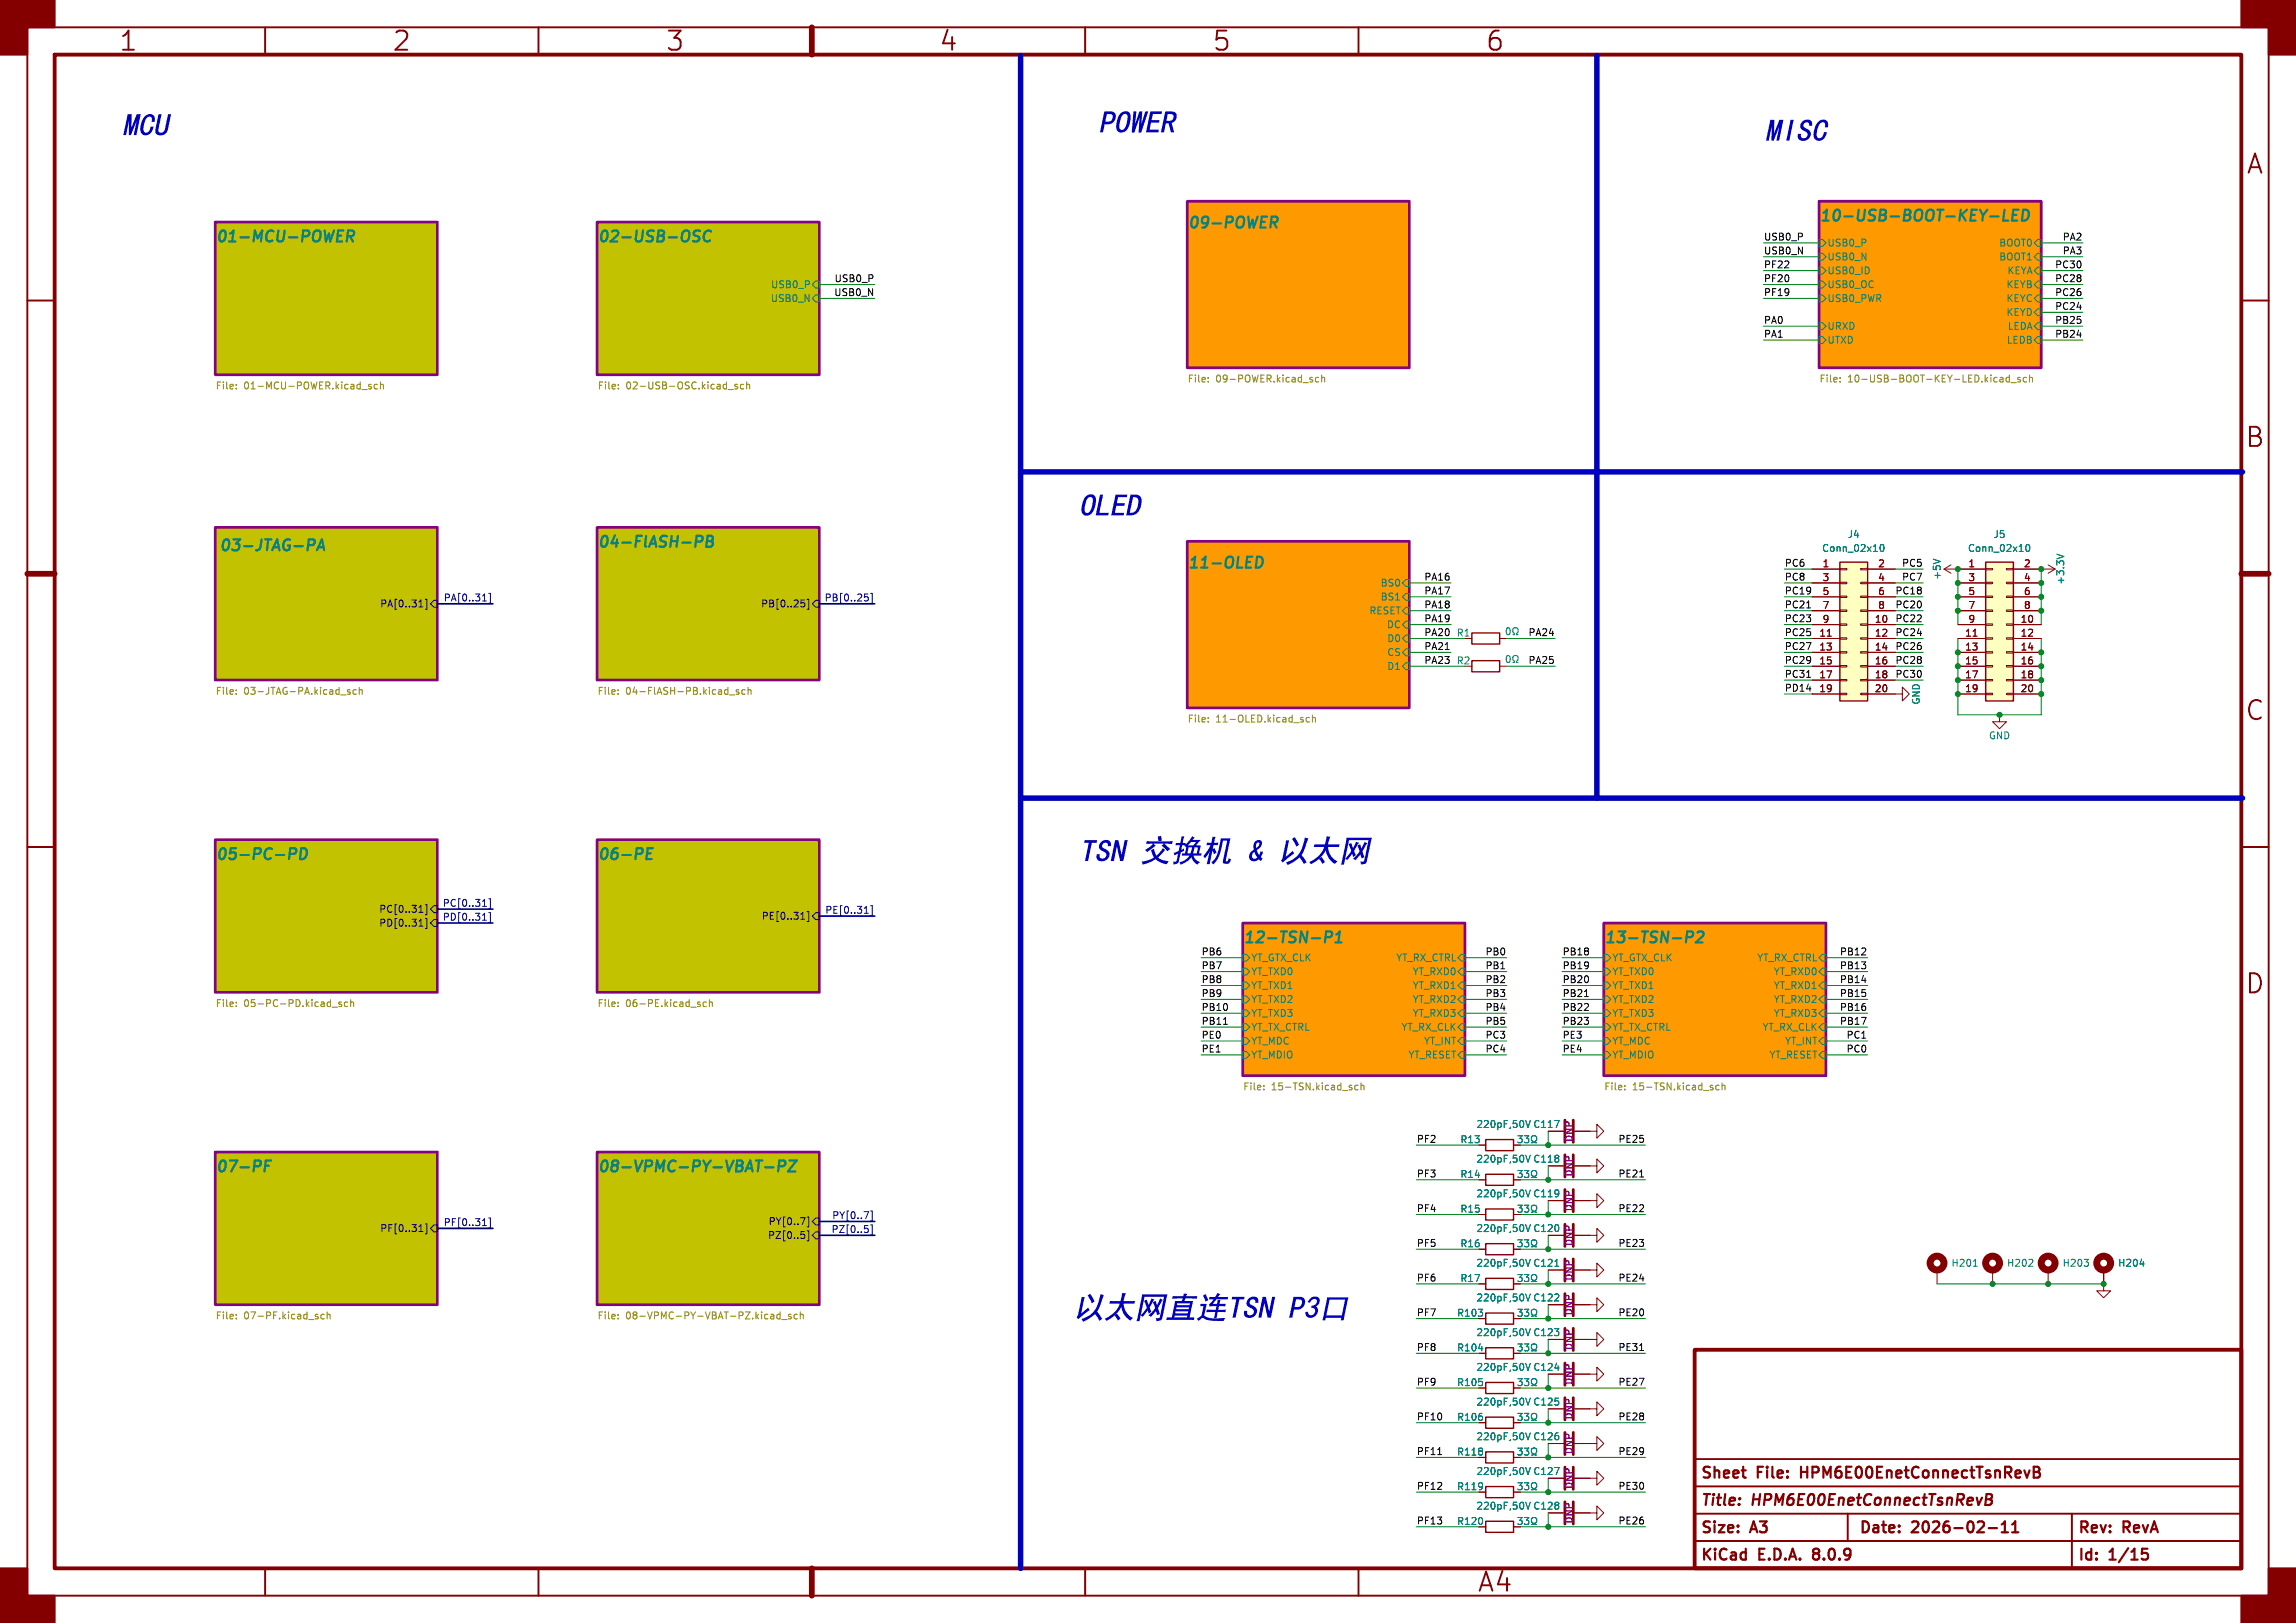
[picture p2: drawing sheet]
<svg xmlns="http://www.w3.org/2000/svg" width="420mm" height="297mm" viewBox="0 0 420 297" stroke-linecap="round" stroke-linejoin="round" font-family="sans-serif">
<defs><g id="words">
<g font-size="5.6" fill="#0000c2">
<text x="22.4" y="25.5">MCU</text>
<text x="200.9" y="25">POWER</text>
<text x="322.8" y="26.5">MISC</text>
<text x="197.4" y="95.1">OLED</text>
<text x="197.4" y="158.4">TSNþÿN¤cbg:þÿNåY*•Q</text>
<text x="228.1" y="158.4">&amp;</text>
</g>
<g font-size="4.9" fill="#840000">
<text x="21.7" y="9.8">1</text>
<text x="71.7" y="9.8">2</text>
<text x="121.7" y="9.8">3</text>
<text x="171.7" y="9.8">4</text>
<text x="221.7" y="9.8">5</text>
<text x="271.7" y="9.8">6</text>
<text x="410.8" y="32.3">A</text>
<text x="410.6" y="82.3">B</text>
<text x="410.6" y="132.3">C</text>
<text x="410.6" y="182.3">D</text>
<text x="270.2" y="291.8">A4</text>
</g>
<g font-size="2.8" fill="#008484">
<text x="217.2" y="41.9">09-POWER</text>
<text x="332.7" y="40.6">10-USB-BOOT-KEY-LED</text>
<text x="39.4" y="44.4">01-MCU-POWER</text>
<text x="109.2" y="44.4">02-USB-OSC</text>
<text x="40" y="101">03-JTAG-PA</text>
<text x="109.2" y="100.3">04-FlASH-PB</text>
<text x="217.2" y="104.1">11-OLED</text>
<text x="39.4" y="157.5">05-PC-PD</text>
<text x="109.2" y="157.5">06-PE</text>
<text x="227.3" y="172.7">12-TSN-P1</text>
<text x="293.4" y="172.7">13-TSN-P2</text>
<text x="39.4" y="214.6">07-PF</text>
<text x="109.2" y="214.6">08-VPMC-PY-VBAT-PZ</text>
</g>
<g font-size="2.8" fill="#840000">
<text x="311" y="271.1">Sheet</text>
<text x="321.6" y="271.1">File:</text>
<text x="330.3" y="271.1">HPM6E00EnetConnectTsnRevB</text>
<text x="311" y="281.1">Size:</text>
<text x="311" y="276.1">Title:</text>
<text x="320.5" y="281.1">A3</text>
<text x="320.6" y="276.1">HPM6E00EnetConnectTsnRevB</text>
<text x="340" y="281.1">Date:</text>
<text x="349.9" y="281.1">2026-02-11</text>
<text x="380" y="281.1">Rev:</text>
<text x="388.5" y="281.1">RevA</text>
<text x="311" y="286.1">KiCad</text>
<text x="321.9" y="286.1">E.D.A.</text>
<text x="332.6" y="286.1">8.0.9</text>
<text x="380" y="286.1">Id:</text>
<text x="386" y="286.1">1/15</text>
</g>
<g font-size="1.8">
<text x="322.6" y="44.1">USB0_P</text>
<text x="322.6" y="46.6">USB0_N</text>
<text x="377.2" y="44.1">PA2</text>
<text x="377.2" y="46.6">PA3</text>
<text x="152.6" y="51.7">USB0_P</text>
<text x="322.6" y="51.7">PF20</text>
<text x="322.6" y="49.2">PF22</text>
<text x="375.8" y="49.2">PC30</text>
<text x="375.8" y="51.7">PC28</text>
<text x="152.5" y="54.3">USB0_N</text>
<text x="322.6" y="54.3">PF19</text>
<text x="322.6" y="59.3">PA0</text>
<text x="375.8" y="54.3">PC26</text>
<text x="375.8" y="59.3">PB25</text>
<text x="375.8" y="56.8">PC24</text>
<text x="322.6" y="61.9">PA1</text>
<text x="375.8" y="61.9">PB24</text>
<text x="260.4" y="106.3">PA16</text>
<text x="326.4" y="103.8">PC6</text>
<text x="326.4" y="106.3">PC8</text>
<text x="347.8" y="106.3">PC7</text>
<text x="347.8" y="103.8">PC5</text>
<text x="260.4" y="108.9">PA17</text>
<text x="260.4" y="114">PA19</text>
<text x="260.4" y="111.4">PA18</text>
<text x="326.4" y="111.4">PC21</text>
<text x="326.4" y="108.9">PC19</text>
<text x="326.4" y="114">PC23</text>
<text x="346.6" y="111.4">PC20</text>
<text x="346.6" y="108.9">PC18</text>
<text x="346.6" y="114">PC22</text>
<text x="260.4" y="116.5">PA20</text>
<text x="260.4" y="119">PA21</text>
<text x="279.5" y="116.5">PA24</text>
<text x="326.4" y="116.5">PC25</text>
<text x="326.4" y="119">PC27</text>
<text x="346.6" y="119">PC26</text>
<text x="346.6" y="116.5">PC24</text>
<text x="260.4" y="121.6">PA23</text>
<text x="279.5" y="121.6">PA25</text>
<text x="326.4" y="121.6">PC29</text>
<text x="326.4" y="124.1">PC31</text>
<text x="346.6" y="124.1">PC30</text>
<text x="346.6" y="121.6">PC28</text>
<text x="326.4" y="126.7">PD14</text>
<text x="219.7" y="174.9">PB6</text>
<text x="219.7" y="177.5">PB7</text>
<text x="219.7" y="180">PB8</text>
<text x="271.6" y="180">PB2</text>
<text x="271.6" y="177.5">PB1</text>
<text x="271.6" y="174.9">PB0</text>
<text x="285.8" y="174.9">PB18</text>
<text x="285.8" y="180">PB20</text>
<text x="285.8" y="177.5">PB19</text>
<text x="336.5" y="180">PB14</text>
<text x="336.5" y="177.5">PB13</text>
<text x="336.5" y="174.9">PB12</text>
<text x="219.7" y="185.1">PB10</text>
<text x="219.7" y="182.5">PB9</text>
<text x="271.6" y="185.1">PB4</text>
<text x="271.6" y="182.5">PB3</text>
<text x="285.8" y="185.1">PB22</text>
<text x="285.8" y="182.5">PB21</text>
<text x="336.5" y="182.5">PB15</text>
<text x="336.5" y="185.1">PB16</text>
<text x="219.7" y="190.2">PE0</text>
<text x="219.7" y="187.6">PB11</text>
<text x="271.6" y="187.6">PB5</text>
<text x="271.6" y="190.2">PC3</text>
<text x="285.8" y="187.6">PB23</text>
<text x="285.8" y="190.2">PE3</text>
<text x="336.5" y="187.6">PB17</text>
<text x="337.7" y="190.2">PC1</text>
<text x="219.7" y="192.7">PE1</text>
<text x="271.6" y="192.7">PC4</text>
<text x="285.8" y="192.7">PE4</text>
<text x="337.7" y="192.7">PC0</text>
<text x="259.1" y="209.2">PF2</text>
<text x="295.9" y="209.2">PE25</text>
<text x="259.1" y="215.6">PF3</text>
<text x="295.9" y="215.6">PE21</text>
<text x="259.1" y="221.9">PF4</text>
<text x="295.9" y="221.9">PE22</text>
<text x="259.1" y="228.3">PF5</text>
<text x="295.9" y="228.3">PE23</text>
<text x="259.1" y="234.6">PF6</text>
<text x="295.9" y="234.6">PE24</text>
<text x="259.1" y="241">PF7</text>
<text x="295.9" y="241">PE20</text>
<text x="259.1" y="247.3">PF8</text>
<text x="295.9" y="247.3">PE31</text>
<text x="259.1" y="253.7">PF9</text>
<text x="295.9" y="253.7">PE27</text>
<text x="259.1" y="260">PF10</text>
<text x="295.9" y="260">PE28</text>
<text x="259.1" y="266.4">PF11</text>
<text x="295.9" y="266.4">PE29</text>
<text x="259.1" y="272.7">PF12</text>
<text x="295.9" y="272.7">PE30</text>
<text x="259.1" y="279.1">PF13</text>
<text x="295.9" y="279.1">PE26</text>
</g>
<g font-size="1.8" fill="#008484">
<text x="334.2" y="47.9">USB0_N</text>
<text x="334.2" y="45.3">USB0_P</text>
<text x="365.6" y="45.3">BOOT0</text>
<text x="365.6" y="47.9">BOOT1</text>
<text x="140.9" y="52.9">USB0_P</text>
<text x="334.2" y="50.4">USB0_ID</text>
<text x="334.2" y="52.9">USB0_OC</text>
<text x="366.9" y="52.9">KEYB</text>
<text x="367.1" y="50.4">KEYA</text>
<text x="140.9" y="55.5">USB0_N</text>
<text x="334.2" y="55.5">USB0_PWR</text>
<text x="366.9" y="55.5">KEYC</text>
<text x="366.9" y="58">KEYD</text>
<text x="334.2" y="63.1">UTXD</text>
<text x="334.2" y="60.6">URXD</text>
<text x="367" y="63.1">LEDB</text>
<text x="367.2" y="60.6">LEDA</text>
<text x="333.2" y="101.2">Conn_02x10</text>
<text x="337.9" y="98.7">J4</text>
<text x="359.9" y="101.2">Conn_02x10</text>
<text x="364.6" y="98.7">J5</text>
<text x="252.5" y="107.5">BS0</text>
<text x="355.2" y="106.2" transform="rotate(-90 355.2 106.2)">+5V</text>
<text x="377.8" y="107.1" transform="rotate(-90 377.8 107.1)">+3.3V</text>
<text x="250.4" y="112.6">RESET</text>
<text x="252.5" y="110.1">BS1</text>
<text x="253.6" y="115.2">DC</text>
<text x="253.7" y="117.7">D0</text>
<text x="266.4" y="116.7">R1</text>
<text x="253.7" y="120.2">CS</text>
<text x="253.7" y="122.8">D1</text>
<text x="266.4" y="121.8">R2</text>
<text x="351.4" y="129" transform="rotate(-90 351.4 129)">GND</text>
<text x="363.7" y="135.5">GND</text>
<text x="228.8" y="176.1">YT_GTX_CLK</text>
<text x="228.8" y="178.7">YT_TXD0</text>
<text x="255.3" y="176.1">YT_RX_CTRL</text>
<text x="258.3" y="178.7">YT_RXD0</text>
<text x="294.8" y="176.1">YT_GTX_CLK</text>
<text x="294.8" y="178.7">YT_TXD0</text>
<text x="321.3" y="176.1">YT_RX_CTRL</text>
<text x="324.4" y="178.7">YT_RXD0</text>
<text x="228.8" y="181.2">YT_TXD1</text>
<text x="228.8" y="183.7">YT_TXD2</text>
<text x="258.3" y="183.7">YT_RXD2</text>
<text x="258.3" y="181.2">YT_RXD1</text>
<text x="294.8" y="181.2">YT_TXD1</text>
<text x="294.8" y="183.7">YT_TXD2</text>
<text x="324.4" y="183.7">YT_RXD2</text>
<text x="324.4" y="181.2">YT_RXD1</text>
<text x="228.8" y="188.8">YT_TX_CTRL</text>
<text x="228.8" y="186.3">YT_TXD3</text>
<text x="256.3" y="188.8">YT_RX_CLK</text>
<text x="258.3" y="186.3">YT_RXD3</text>
<text x="260.4" y="191.4">YT_INT</text>
<text x="294.8" y="188.8">YT_TX_CTRL</text>
<text x="294.8" y="186.3">YT_TXD3</text>
<text x="322.3" y="188.8">YT_RX_CLK</text>
<text x="324.4" y="186.3">YT_RXD3</text>
<text x="326.4" y="191.4">YT_INT</text>
<text x="228.8" y="193.9">YT_MDIO</text>
<text x="257.5" y="193.9">YT_RESET</text>
<text x="294.8" y="193.9">YT_MDIO</text>
<text x="323.6" y="193.9">YT_RESET</text>
<text x="267" y="209.4">R13</text>
<text x="270" y="206.6">220pF,50V</text>
<text x="280.4" y="206.6">C117</text>
<text x="267" y="215.7">R14</text>
<text x="270" y="213">220pF,50V</text>
<text x="280.4" y="213">C118</text>
<text x="270" y="219.3">220pF,50V</text>
<text x="280.4" y="219.3">C119</text>
<text x="267" y="222.1">R15</text>
<text x="270" y="225.7">220pF,50V</text>
<text x="280.4" y="225.7">C120</text>
<text x="267" y="228.4">R16</text>
<text x="270" y="232">220pF,50V</text>
<text x="280.4" y="232">C121</text>
<text x="356.9" y="232">H201</text>
<text x="367" y="232">H202</text>
<text x="377.2" y="232">H203</text>
<text x="387.4" y="232">H204</text>
<text x="267" y="234.8">R17</text>
<text x="270" y="238.4">220pF,50V</text>
<text x="280.4" y="238.4">C122</text>
<text x="266.4" y="241.1">R103</text>
<text x="270" y="244.7">220pF,50V</text>
<text x="280.4" y="244.7">C123</text>
<text x="266.4" y="247.5">R104</text>
<text x="270" y="251.1">220pF,50V</text>
<text x="280.4" y="251.1">C124</text>
<text x="266.4" y="253.8">R105</text>
<text x="270" y="257.4">220pF,50V</text>
<text x="280.4" y="257.4">C125</text>
<text x="266.4" y="260.2">R106</text>
<text x="270" y="263.8">220pF,50V</text>
<text x="280.4" y="263.8">C126</text>
<text x="266.4" y="266.5">R118</text>
<text x="266.4" y="272.9">R119</text>
<text x="270" y="270.1">220pF,50V</text>
<text x="280.4" y="270.1">C127</text>
<text x="266.4" y="279.2">R120</text>
<text x="270" y="276.5">220pF,50V</text>
<text x="280.4" y="276.5">C128</text>
</g>
<g font-size="1.8" fill="#848400">
<text x="39.4" y="71.6">File:</text>
<text x="44.6" y="71.6">01-MCU-POWER.kicad_sch</text>
<text x="109.3" y="71.6">File:</text>
<text x="114.5" y="71.6">02-USB-OSC.kicad_sch</text>
<text x="217.2" y="70.3">File:</text>
<text x="222.4" y="70.3">09-POWER.kicad_sch</text>
<text x="332.7" y="70.3">File:</text>
<text x="338" y="70.3">10-USB-BOOT-KEY-LED.kicad_sch</text>
<text x="39.4" y="127.5">File:</text>
<text x="44.6" y="127.5">03-JTAG-PA.kicad_sch</text>
<text x="109.2" y="127.5">File:</text>
<text x="114.4" y="127.5">04-FlASH-PB.kicad_sch</text>
<text x="217.2" y="132.5">File:</text>
<text x="222.4" y="132.5">11-OLED.kicad_sch</text>
<text x="39.4" y="184.6">File:</text>
<text x="44.6" y="184.6">05-PC-PD.kicad_sch</text>
<text x="109.2" y="184.6">File:</text>
<text x="114.4" y="184.6">06-PE.kicad_sch</text>
<text x="227.3" y="199.8">File:</text>
<text x="232.6" y="199.8">15-TSN.kicad_sch</text>
<text x="293.4" y="199.8">File:</text>
<text x="298.6" y="199.8">15-TSN.kicad_sch</text>
<text x="39.4" y="241.8">File:</text>
<text x="44.6" y="241.8">07-PF.kicad_sch</text>
<text x="109.2" y="241.8">File:</text>
<text x="114.4" y="241.8">08-VPMC-PY-VBAT-PZ.kicad_sch</text>
</g>
<g font-size="1.8" fill="#840000">
<text x="333.3" y="103.9">1</text>
<text x="333.3" y="106.4">3</text>
<text x="343.5" y="103.9">2</text>
<text x="343.5" y="106.4">4</text>
<text x="360" y="103.9">1</text>
<text x="360" y="106.4">3</text>
<text x="370.1" y="103.9">2</text>
<text x="370.1" y="106.4">4</text>
<text x="333.3" y="109">5</text>
<text x="333.3" y="111.5">7</text>
<text x="343.5" y="109">6</text>
<text x="343.5" y="111.5">8</text>
<text x="360" y="109">5</text>
<text x="360" y="111.5">7</text>
<text x="370.1" y="109">6</text>
<text x="370.1" y="111.5">8</text>
<text x="332.7" y="116.6">11</text>
<text x="332.7" y="119.1">13</text>
<text x="333.3" y="114">9</text>
<text x="342.9" y="114">10</text>
<text x="342.9" y="116.6">12</text>
<text x="342.9" y="119.1">14</text>
<text x="359.4" y="116.6">11</text>
<text x="359.4" y="119.1">13</text>
<text x="360" y="114">9</text>
<text x="369.5" y="114">10</text>
<text x="369.5" y="116.6">12</text>
<text x="369.5" y="119.1">14</text>
<text x="332.7" y="121.7">15</text>
<text x="332.7" y="124.2">17</text>
<text x="342.9" y="121.7">16</text>
<text x="342.9" y="124.2">18</text>
<text x="359.4" y="121.7">15</text>
<text x="359.4" y="124.2">17</text>
<text x="369.5" y="121.7">16</text>
<text x="369.5" y="124.2">18</text>
<text x="332.7" y="126.7">19</text>
<text x="342.9" y="126.7">20</text>
<text x="359.4" y="126.7">19</text>
<text x="369.5" y="126.7">20</text>
</g>
<g font-size="1.8" fill="#000084">
<text x="69.5" y="111.4">PA[0..31]</text>
<text x="81.1" y="110.1">PA[0..31]</text>
<text x="139.1" y="111.4">PB[0..25]</text>
<text x="150.7" y="110.1">PB[0..25]</text>
<text x="69.3" y="167.2">PC[0..31]</text>
<text x="80.9" y="166">PC[0..31]</text>
<text x="150.9" y="167.3">PE[0..31]</text>
<text x="69.3" y="169.8">PD[0..31]</text>
<text x="80.9" y="168.6">PD[0..31]</text>
<text x="139.2" y="168.5">PE[0..31]</text>
<text x="69.5" y="225.7">PF[0..31]</text>
<text x="81.1" y="224.4">PF[0..31]</text>
<text x="140.4" y="226.9">PZ[0..5]</text>
<text x="140.5" y="224.4">PY[0..7]</text>
<text x="152" y="225.7">PZ[0..5]</text>
<text x="152.1" y="223.2">PY[0..7]</text>
</g>
<g font-size="1.8" fill="#840084">
<text x="287.9" y="209" transform="rotate(-90 287.9 209)">DNP</text>
<text x="287.9" y="215.4" transform="rotate(-90 287.9 215.4)">DNP</text>
<text x="287.9" y="221.7" transform="rotate(-90 287.9 221.7)">DNP</text>
<text x="287.9" y="228.1" transform="rotate(-90 287.9 228.1)">DNP</text>
<text x="287.9" y="234.4" transform="rotate(-90 287.9 234.4)">DNP</text>
<text x="287.9" y="240.8" transform="rotate(-90 287.9 240.8)">DNP</text>
<text x="287.9" y="247.1" transform="rotate(-90 287.9 247.1)">DNP</text>
<text x="287.9" y="253.5" transform="rotate(-90 287.9 253.5)">DNP</text>
<text x="287.9" y="259.8" transform="rotate(-90 287.9 259.8)">DNP</text>
<text x="287.9" y="266.2" transform="rotate(-90 287.9 266.2)">DNP</text>
<text x="287.9" y="272.5" transform="rotate(-90 287.9 272.5)">DNP</text>
<text x="287.9" y="278.9" transform="rotate(-90 287.9 278.9)">DNP</text>
</g>
</g></defs>
<g fill="none" stroke="#840000" stroke-width=".35">
<path d="M5 5h410v287h-410zM48.5 5v5M98.5 5v5M148.5 5v5M198.5 5v5M248.5 5v5M5 55h5M410 55h5M5 105h5M410 105h5M5 155h5M410 155h5"/>
<path d="M310 277h100M310 272h100M310 267h100M338 277v5M379 277v10M48.5 287v5M98.5 287v5M148.5 287v5M198.5 287v5M248.5 287v5M310 282h100"/>
</g>
<path d="M10 10h400v277h-400zM310 247h100v40h-100z" fill="none" stroke="#840000" stroke-width=".7"/>
<path d="M148.5 5v5M5 105h5M410 105h5M148.5 287v5" fill="none" stroke="#840000" stroke-width="1.1"/>
<g fill="#840000" stroke="#840000" stroke-width=".35">
<path d="M0 0h10v5h-5v5h-5z"/>
<path d="M0 287h5v5h5v5h-10z"/>
<path d="M410 0h10v10h-5v-5h-5z"/>
<path d="M415 287h5v10h-10v-5h5z"/>
</g>
<g fill="none" stroke="#840000" stroke-width=".4">
<path d="M329.4 268.4v2M329.4 269.4h1.2M363.3 274.4h.6M363.4 273.4h.7a.49 .49 0 0 1 .3 .5 .49 .49 0 0 1-.5 .5M363.8 279.6h1.5M363.9 274.4l.3 .1a.58 .58 0 0 1-.3 .9h-.8M366.2 279l.5-.6v2M368.1 279l.5-.6v2M373.1 269.5l.1 .2-.1 .5M331.7 283.6l-.1 .2 .1 .3M331.7 284.5l-.1 .1 .1 .6M366.2 280.4h1.1"/>
<path d="M368.1 280.4h1.1M391.9 283.4h.9M392.1 284.2h.4l.4 .3v.5l-.2 .3-.6 .1"/>
</g>
<g fill="#f90" stroke="#f90" stroke-width=".18">
<path d="M293.4 168.9h40.6v28h-40.6z"/>
<path d="M217.2 99.1h40.6v30.4h-40.6z"/>
<path d="M217.2 36.8h40.6v30.5h-40.6z"/>
<path d="M227.3 168.9h40.7v28h-40.7z"/>
<path d="M332.7 36.8h40.7v30.5h-40.7z"/>
</g>
<g fill="#c2c200" stroke="#c2c200" stroke-width=".18">
<path d="M39.4 210.8h40.6v28h-40.6z"/>
<path d="M109.2 210.8h40.7v28h-40.7z"/>
<path d="M39.4 40.6h40.6v28h-40.6z"/>
<path d="M39.4 96.5h40.6v28h-40.6z"/>
<path d="M109.2 40.6h40.7v28h-40.7z"/>
<path d="M109.2 153.7h40.7v27.9h-40.7z"/>
<path d="M39.4 153.7h40.6v27.9h-40.6z"/>
<path d="M109.2 96.5h40.7v28h-40.7z"/>
</g>
<g fill="none" stroke="#840084" stroke-width=".5">
<path d="M217.2 36.8h40.6v30.5h-40.6zM332.7 36.8h40.7v30.5h-40.7zM39.4 40.6h40.6v28h-40.6zM109.2 40.6h40.7v28h-40.7zM39.4 96.5h40.6v28h-40.6zM109.2 96.5h40.7v28h-40.7zM217.2 99.1h40.6v30.4h-40.6zM39.4 153.7h40.6v27.9h-40.6zM109.2 153.7h40.7v27.9h-40.7zM227.3 168.9h40.7v28h-40.7zM293.4 168.9h40.6v28h-40.6zM39.4 210.8h40.6v28h-40.6z"/>
<path d="M109.2 210.8h40.7v28h-40.7z"/>
</g>
<g fill="none" stroke="#008484" stroke-width=".18">
<path d="M149.2 51.4h.7v1.3h-.7l-.6-.6zM149.2 54h.7v1.2h-.7l-.6-.6zM332.7 48.9h.7l.6 .6-.6 .7h-.7zM332.7 51.4h.7l.6 .7-.6 .6h-.7zM332.7 54h.7l.6 .6-.6 .6h-.7zM332.7 46.4h.7l.6 .6-.6 .6h-.7zM332.7 43.8h.7l.6 .7-.6 .6h-.7zM332.7 59.1h.7l.6 .6-.6 .6h-.7zM372.7 43.8h.7v1.3h-.7l-.6-.6zM372.7 46.4h.7v1.2h-.7l-.6-.6zM372.7 51.4h.7v1.3h-.7l-.6-.6zM372.7 48.9h.7v1.3h-.7l-.6-.7z"/>
<path d="M372.7 54h.7v1.2h-.7l-.6-.6zM372.7 56.5h.7v1.3h-.7l-.6-.6zM372.7 59.1h.7v1.2h-.7l-.6-.6zM332.7 61.6h.7l.6 .6-.6 .7h-.7zM372.7 61.6h.7v1.3h-.7l-.6-.7zM257.2 111.1h.6v1.3h-.6l-.7-.6zM257.2 118.7h.6v1.3h-.6l-.7-.6zM257.2 116.2h.6v1.3h-.6l-.7-.7zM257.2 113.7h.6v1.2h-.6l-.7-.6zM257.2 106h.6v1.3h-.6l-.7-.6zM257.2 108.6h.6v1.3h-.6l-.7-.7zM376.2 101.4l1.3 .4"/>
<path d="M257.2 121.3h.6v1.3h-.6l-.7-.7zM275.6 120.1l.2-.1a.68 .68 0 0 1 .5 .6 .68 .68 0 0 1-.5 .6l-.3-.5zM276.7 121.2h.3v-.2a.54 .54 0 0 1-.2-.8 .54 .54 0 0 1 .7-.2 .58 .58 0 0 1-.1 1v.2h.3M227.3 179.7h.7l.6 .6-.6 .7h-.7zM227.3 174.6h.7l.6 .7-.6 .6h-.7zM227.3 177.2h.7l.6 .6-.6 .6h-.7zM267.3 179.7h.7v1.3h-.7l-.6-.7zM267.3 177.2h.7v1.2h-.7l-.6-.6zM267.3 174.6h.7v1.3h-.7l-.6-.6zM293.4 179.7h.6l.6 .6-.6 .7h-.6zM293.4 174.6h.6l.6 .7-.6 .6h-.6zM293.4 177.2h.6l.6 .6-.6 .6h-.6z"/>
<path d="M332.7 177.8l.7-.6h.6v1.2h-.6zM332.7 175.3l.7-.7h.6v1.3h-.6zM227.3 187.3h.7l.6 .7-.6 .6h-.7zM227.3 184.8h.7l.6 .6-.6 .7h-.7zM227.3 182.2h.7l.6 .7-.6 .6h-.7zM227.3 189.9h.7l.6 .6-.6 .6h-.7zM227.3 192.4h.7l.6 .6-.6 .7h-.7zM229 189.8l.4 .7M229.4 190.5v.6M229.9 189.8l-.5 .7M230.1 189.8h.7M230.5 189.8v1.3"/>
<path d="M230.9 191.2h1M232.2 191.1v-1.3l.4 .9 .5-.9v1.3M233.7 189.8a.64 .64 0 0 1 .7 .6 .64 .64 0 0 1-.7 .7zM235.7 189.9a.6 .6 0 0 0-.9 .5 .6 .6 0 0 0 .6 .7l.3-.1M267.3 182.2h.7v1.3h-.7l-.6-.6zM267.3 187.3h.7v1.3h-.7l-.6-.6zM267.3 184.8h.7v1.3h-.7l-.6-.7zM267.3 192.4h.7v1.3h-.7l-.6-.7zM267.3 189.9h.7v1.2h-.7l-.6-.6zM293.4 187.3h.6l.6 .7-.6 .6h-.6zM293.4 184.8h.6l.6 .6-.6 .7h-.6zM293.4 182.2h.6l.6 .7-.6 .6h-.6z"/>
<path d="M293.4 189.9h.6l.6 .6-.6 .6h-.6zM293.4 192.4h.6l.6 .6-.6 .7h-.6zM295.1 189.8l.4 .7M295.5 190.5v.6M295.9 189.8l-.4 .7M296.1 189.8h.8M296.5 189.8v1.3M297 191.2h1M298.3 191.1v-1.3l.4 .9 .4-.9v1.3M299.7 189.8a.64 .64 0 0 1 .7 .6 .64 .64 0 0 1-.7 .7zM301.7 189.9a.6 .6 0 0 0-.8 .5 .6 .6 0 0 0 .6 .7l.2-.1M332.7 180.3l.7-.6h.6v1.3h-.6z"/>
<path d="M332.7 188l.7-.7h.6v1.3h-.6zM332.7 185.4l.7-.6h.6v1.3h-.6zM333.4 182.2h.6v1.3h-.6l-.7-.6zM333.4 192.4h.6v1.3h-.6l-.7-.7zM333.4 189.9h.6v1.2h-.6l-.7-.6zM277.6 207.8h.8l-.4 .5 .4 .1v.6l-.2 .1-.6-.1M277.6 214.2h.8l-.4 .5 .4 .1v.5l-.2 .2-.6-.2M278.9 207.8h.7l-.4 .5 .4 .1v.6l-.2 .1-.5-.1M278.9 214.2h.7l-.4 .5 .4 .1v.5l-.2 .2-.5-.2M279.1 211.4l.4 1.3 .4-1.3M279.1 217.7l.4 1.3 .4-1.3M279.1 205l.4 1.3 .4-1.3"/>
<path d="M280.1 209.1h.3v-.2a.54 .54 0 0 1-.2-.8 .54 .54 0 0 1 .7-.2 .58 .58 0 0 1-.1 1v.2h.3M280.1 215.5h.3v-.3a.54 .54 0 0 1-.2-.7 .54 .54 0 0 1 .7-.2 .58 .58 0 0 1-.1 .9v.3h.3M284.4 205h.8l-.5 1.3M277.6 220.5h.8l-.4 .5 .4 .1v.6l-.2 .1-.6-.1M277.6 226.9h.8l-.4 .5 .4 .1v.5l-.2 .2-.6-.2M277.6 233.2h.8l-.4 .5 .4 .1v.6l-.2 .1-.6-.1M277.6 239.6h.8l-.4 .5 .4 .1v.5l-.2 .2-.6-.2M278.9 233.2h.7l-.4 .5 .4 .1v.6l-.2 .1-.5-.1M278.9 220.5h.7l-.4 .5 .4 .1v.6l-.2 .1-.5-.1M278.9 226.9h.7l-.4 .5 .4 .1v.5l-.2 .2-.5-.2M278.9 239.6h.7l-.4 .5 .4 .1v.5l-.2 .2-.5-.2M279.1 230.4l.4 1.3 .4-1.3"/>
<path d="M279.1 224.1l.4 1.3 .4-1.3M279.1 236.8l.4 1.3 .4-1.3M280.1 221.8h.3v-.2a.54 .54 0 0 1-.2-.8 .54 .54 0 0 1 .7-.2 .58 .58 0 0 1-.1 1v.2h.3M280.1 228.2h.3v-.3a.54 .54 0 0 1-.2-.7 .54 .54 0 0 1 .7-.2 .58 .58 0 0 1-.1 .9v.3h.3M280.1 234.5h.3v-.2a.54 .54 0 0 1-.2-.8 .54 .54 0 0 1 .7-.2 .58 .58 0 0 1-.1 1v.2h.3M284.4 231.7h.7M371.1 231.7h.8M371.8 230.6v.4M381.2 230.4h.8l-.4 .5M382 231.1v.5M391.5 231.3h.7M270.5 246.8h.8"/>
<path d="M277.6 245.9h.8l-.4 .5 .4 .1v.6l-.2 .1-.6-.1M277.6 252.3h.8l-.4 .5 .4 .1v.5l-.2 .2-.6-.2M277.6 258.6h.8l-.4 .5 .4 .1v.6l-.2 .1-.6-.1M278.9 245.9h.7l-.4 .5 .4 .1v.6l-.2 .1-.5-.1M278.9 252.3h.7l-.4 .5 .4 .1v.5l-.2 .2-.5-.2M278.9 258.6h.7l-.4 .5 .4 .1v.6l-.2 .1-.5-.1M279.1 249.5l.4 1.3 .4-1.3M279.1 255.8l.4 1.3 .4-1.3M280.1 240.9h.3v-.3a.54 .54 0 0 1-.2-.7 .54 .54 0 0 1 .7-.2 .58 .58 0 0 1-.1 .9v.3h.3M280.1 247.2h.3v-.2a.54 .54 0 0 1-.2-.8 .54 .54 0 0 1 .7-.2 .58 .58 0 0 1-.1 1v.2h.3M280.1 253.6h.3v-.3a.54 .54 0 0 1-.2-.7 .54 .54 0 0 1 .7-.2 .58 .58 0 0 1-.1 .9v.3h.3M280.1 259.9h.3v-.2a.54 .54 0 0 1-.2-.8 .54 .54 0 0 1 .7-.2 .58 .58 0 0 1-.1 1v.2h.3"/>
<path d="M284.4 250.3h.8M277.6 265h.8l-.4 .5 .4 .1v.5l-.2 .2-.6-.2M277.6 271.3h.8l-.4 .5 .4 .1v.6l-.2 .1-.6-.1M277.6 277.7h.8l-.4 .5 .4 .1v.5l-.2 .2-.6-.2M278.9 265h.7l-.4 .5 .4 .1v.5l-.2 .2-.5-.2M278.9 271.3h.7l-.4 .5 .4 .1v.6l-.2 .1-.5-.1M278.9 277.7h.7l-.4 .5 .4 .1v.5l-.2 .2-.5-.2M279.1 268.5l.4 1.3 .4-1.3M279.1 262.2l.4 1.3 .4-1.3M279.1 274.9l.4 1.3 .4-1.3M280.1 266.3h.3v-.3a.54 .54 0 0 1-.2-.7 .54 .54 0 0 1 .7-.2 .58 .58 0 0 1-.1 .9v.3h.3M280.1 272.6h.3v-.2a.54 .54 0 0 1-.2-.8 .54 .54 0 0 1 .7-.2 .58 .58 0 0 1-.1 1v.2h.3"/>
<path d="M280.1 279h.3v-.3a.54 .54 0 0 1-.2-.7 .54 .54 0 0 1 .7-.2 .58 .58 0 0 1-.1 .9v.3h.3M284.4 268.5h.8l-.5 1.3"/>
</g>
<g fill="none" stroke="#008484" stroke-width=".4">
<path d="M232.6 39.6l1 .1a.58 .58 0 0 1-.3 1h-.8M366.7 38.4l-.3 2h1M368.2 39.3h.6M369.2 38.4h-.9l-.3 2h1M370.1 38.4h.5a1.08 1.08 0 0 1 .5 1.1 1.08 1.08 0 0 1-.8 .9h-.5zM61.6 44.2h1M61.8 43.1h.6M61.9 42.2h.9M63.5 43.2h.8a.55 .55 0 0 0 .5-.4 .55 .55 0 0 0-.4-.6h-.7l-.3 2M64 43.2l.6 1M127.1 42.3l.2-.1 .8 .1M127.2 43.1l.4 .1a.49 .49 0 0 1 .3 .6 .49 .49 0 0 1-.4 .4h-.5"/>
<path d="M130.1 42.4a.88 .88 0 0 0-1 0 .88 .88 0 0 0-.4 .9 .69 .69 0 0 0 .3 .8 .69 .69 0 0 0 .9-.1M233 40.7l.5 .9M56.5 98.7l.9 .1a.58 .58 0 0 1-.3 .9M127.4 98.1l1 .1a.58 .58 0 0 1-.3 .9h-.8M129.3 99h.7M129.4 98.1h.7a.49 .49 0 0 1 .3 .5 .49 .49 0 0 1-.4 .4l.3 .1a.58 .58 0 0 1-.4 1h-.7zM58 100.7l.9-2 .4 2M58.2 100.1h1M230 101.9h.4a1.08 1.08 0 0 1 .6 1.1 1.08 1.08 0 0 1-.8 .9h-.5M53.1 155.2l.9 .1a.58 .58 0 0 1-.3 1h-.7M55.1 155.2h.5a1.08 1.08 0 0 1 .5 1.1 1.08 1.08 0 0 1-.8 .9h-.4zM118.4 156.2h.6"/>
<path d="M119.4 155.2h-.9l-.3 2h1M242.5 171.5h.7a.55 .55 0 0 0 .5-.5 .55 .55 0 0 0-.3-.5h-.8l-.3 2M244.2 172.5h1.2M244.4 171l.7-.5-.3 2M308.5 171.5h.8a.55 .55 0 0 0 .4-.5 .55 .55 0 0 0-.3-.5h-.8l-.2 2M310.5 170.6l.3-.1h.5a.45 .45 0 0 1 .3 .5l-.1 .3-1.3 1.2h1.2M48.5 213.3h.7M49.6 212.4h-1l-.2 2M139.9 213.6h1.6M142.4 213.4h.8a.55 .55 0 0 0 .5-.5 .55 .55 0 0 0-.4-.5h-.7l-.3 2M144.4 212.4h1.3l-1.6 2h1.4"/>
</g>
<g fill="none" stroke="#848400" stroke-width=".18">
<path d="M43.2 70.4v.1M43.2 71.1v.1M67.9 70.4l-.3-.1-.2 .2 .1 .2 .4 .1v.3h-.5M69 70.4l-.3-.1-.3 .3 .2 .5h.4M69.6 70.4l.2-.1 .3 .1v.8M69.6 69.9v1.3M113.1 71.1v.1M113.1 70.4v.1M133.2 71.3h1M134.9 70.4l-.3-.1-.2 .2 .1 .2 .4 .1v.3h-.5M136 70.4l-.3-.1-.3 .3 .2 .5h.4M136.6 70.4l.2-.1 .3 .1v.8"/>
<path d="M136.6 69.9v1.3M221 69.1v.1M221 69.8v.1M241.2 69.1h-.3l-.3 .2 .1 .5h.5M241.8 69.2l.1-.1h.3l.1 .8M241.8 68.6v1.3M336.6 69.8v.1M336.6 69.1v.1M367.6 69.1h-.4l-.3 .2 .2 .5h.5M367.6 68.6v1.3M367.9 70h.9M369.5 69.1h-.3l-.1 .1v.2l.4 .1v.3h-.4"/>
<path d="M370.7 69.1h-.4l-.2 .2 .1 .5h.5M371.2 69.2l.2-.1h.3l.1 .8M371.2 68.6v1.3M43.2 126.3v.1M43.2 126.9v.2M64 126.3l-.3-.1-.2 .2 .1 .2 .4 .1v.3h-.5M65.2 126.3l-.4-.1-.2 .2 .1 .6h.5M65.7 126.3l.2-.1 .3 .1 .1 .8M65.7 125.8v1.3M113.1 126.3v.1M113.1 126.9v.2M133.5 127.2h.9"/>
<path d="M135.1 126.3l-.3-.1-.1 .2v.2l.4 .1v.3h-.4M136.3 126.3l-.4-.1-.2 .2 .1 .6h.5M136.8 126.3l.2-.1 .3 .1 .1 .8M136.8 125.8v1.3M221 132v.1M221 131.3v.2M239.5 131.3h-.3l-.3 .2 .1 .6h.5M240.1 131.4l.2-.1h.3v.8M240.1 130.9v1.2M43.2 183.4v.1M43.2 184.1v.1M60.8 184.3h.9"/>
<path d="M62.5 183.4h-.4l-.1 .1v.2l.5 .1v.3h-.5M63.6 183.4h-.4l-.2 .2 .1 .5h.5M64.1 183.5l.2-.1h.3l.1 .8M64.1 182.9v1.3M113.1 183.4v.1M113.1 184.1v.1M129.2 183.4h-.3l-.3 .2 .1 .5h.5M129.8 183.5l.1-.1h.3l.1 .8M129.8 182.9v1.3M231.2 199.3v.1M231.2 198.7v.1M248.4 198.7l-.3-.1-.3 .2 .1 .6h.5"/>
<path d="M249 198.7l.1-.1 .3 .1 .1 .7M249 198.2v1.2M297.2 199.3v.1M297.2 198.7v.1M314.5 198.7l-.4-.1-.2 .2 .1 .6h.5M315 198.7l.2-.1 .3 .1v.7M315 198.2v1.2M43.2 241.2v.2M43.2 240.6v.1M59.3 240.6l-.4-.1-.2 .2 .1 .6h.5M59.9 240.6l.1-.1 .3 .1 .1 .8M59.9 240.1v1.3"/>
<path d="M113.1 241.2v.2M113.1 240.6v.1M142.7 240.6l-.4-.1-.2 .2 .1 .6h.5M142.7 240.1v1.3M143 241.5h1M144.7 240.6l-.3-.1-.2 .2 .1 .2 .4 .1v.3h-.5M145.8 240.6l-.3-.1-.3 .2 .2 .6h.4M146.4 240.6l.2-.1 .3 .1v.8M146.4 240.1v1.3"/>
</g>
<g fill="none" stroke="#000084" stroke-width=".18">
<path d="M76.6 111.1h.8M77.8 109.7h.3v1.8h-.3M78.7 110.5l.7-.6h.6v1.2h-.6zM146.5 109.8h.7M146.7 110.3h.3l.2 .2v.4l-.5 .2M147.6 109.7h.3v1.8h-.3M149.2 109.9h.7v1.2h-.7l-.6-.6zM76.6 166.9h.8M76.6 169.5h.8M77.8 165.6h.3v1.8h-.3M77.8 168.1h.3v1.8h-.3M78.7 168.9l.7-.6h.6v1.2h-.6z"/>
<path d="M79.4 165.7h.6v1.3h-.6l-.7-.6zM146.5 168.2h.7M147.6 166.8h.3v1.8h-.3M149.2 167h.7v1.3h-.7l-.6-.7zM76.6 225.4h.8M77.8 224h.3v1.8h-.3M79.4 224.2h.6v1.2h-.6l-.7-.6zM146.5 225.4h.7M147.1 225.9l.1 .2-.1 .5M147.6 225.2h.3v1.9h-.3M147.6 222.7h.3v1.8h-.3M149.2 225.4h.7v1.3h-.7l-.6-.6z"/>
<path d="M149.2 222.9h.7v1.3h-.7l-.6-.7z"/>
</g>
<g fill="none" stroke="#840000" stroke-width="1.3">
<circle cx="364.5" cy="231.1" r="1.27"/>
<circle cx="374.7" cy="231.1" r="1.27"/>
<circle cx="384.8" cy="231.1" r="1.27"/>
</g>
<g fill="none" stroke="#840000" stroke-width=".18">
<path d="M373.4 104.1h2.5M374.6 103.4l1.3 .7M375.9 104.1l-1.3 .8M268 121.9h1.2M274.3 121.9h1.3M346.7 127h1.3v1.3l1.2-1.3-1.2-1.3v1.3M270.5 209.6h1.3M270.5 215.9h1.3M276.9 209.6h1.2M276.9 215.9h1.2M283.2 213.4h2.8M283.2 219.7h2.8"/>
<path d="M283.2 207h2.8M288 213.4h4.1v1.2l1.3-1.2-1.3-1.3v1.3M288 207h4.1v1.3l1.3-1.3-1.3-1.3v1.3M288 219.7h4.1v1.3l1.3-1.3-1.3-1.3v1.3M270.5 222.2h1.3M270.5 234.9h1.3M270.5 228.6h1.3M276.9 222.2h1.2M276.9 234.9h1.2M276.9 228.6h1.2M283.2 232.4h2.8M283.2 226.1h2.8"/>
<path d="M283.2 238.8h2.8M288 226.1h4.1v1.2l1.3-1.2-1.3-1.3v1.3M288 238.8h4.1v1.2l1.3-1.2-1.3-1.3v1.3M288 232.4h2.8M364.5 232.4v2.5M374.6 232.4v2.5M384.8 232.4v3.8h-1.3l1.3 1.3 1.3-1.3h-1.3M270.5 241.3h1.3M270.5 247.6h1.3M270.5 254h1.3M276.9 241.3h1.2M276.9 247.6h1.2"/>
<path d="M276.9 254h1.2M283.2 251.5h2.8M283.2 257.8h2.8M288 251.5h4.1v1.2l1.3-1.2-1.3-1.3v1.3M288 257.8h4.1v1.3l1.3-1.3-1.3-1.3v1.3M290.8 245.1h1.3v1.3l1.3-1.3-1.3-1.3v1.3M270.5 273h1.3M270.5 279.4h1.3M270.5 266.7h1.3M270.5 260.3h1.3M276.9 273h1.2M276.9 279.4h1.2"/>
<path d="M276.9 266.7h1.2M276.9 260.3h1.2M283.2 270.5h2.8M283.2 264.2h2.8M283.2 276.9h2.8M288 270.5h4.1v1.3l1.3-1.3-1.3-1.3v1.3M288 264.2h4.1v1.2l1.3-1.2-1.3-1.3v1.3M288 276.9h2.8"/>
</g>
<g fill="none" stroke="#840000" stroke-width=".25">
<path d="M269.2 120.9h5.1v2h-5.1zM271.8 208.5h5.1v2.1h-5.1zM271.8 214.9h5.1v2h-5.1zM271.8 221.2h5.1v2.1h-5.1zM271.8 233.9h5.1v2.1h-5.1zM271.8 227.6h5.1v2h-5.1zM271.8 240.3h5.1v2h-5.1zM271.8 246.6h5.1v2.1h-5.1zM271.8 253h5.1v2h-5.1zM271.8 259.3h5.1v2.1h-5.1zM271.8 272h5.1v2.1h-5.1zM271.8 278.4h5.1v2h-5.1z"/>
<path d="M271.8 265.7h5.1v2h-5.1z"/>
</g>
<g fill="none" stroke="#840000" stroke-width=".51">
<path d="M286.3 205v4M286.3 211.3v4.1M286.3 217.7v4M287.8 205v4M287.8 211.3v4.1M287.8 217.7v4M286.3 224v4.1M286.3 230.4v4M286.3 236.7v4.1M287.8 224v4.1M287.8 230.4v4M287.8 236.7v4.1"/>
<path d="M286.3 249.4v4.1M286.3 255.8v4M287.8 249.4v4.1M287.8 255.8v4M286.3 262.1v4.1M286.3 268.5v4M286.3 274.8v4.1M287.8 262.1v4.1M287.8 268.5v4M287.8 274.8v4.1"/>
</g>
<path d="M363.2 102.9h5.1v25.4h-5.1z" fill="#ffffc2"/>
<g fill="none" stroke="#840000" stroke-width=".18">
<path d="M358.1 104.1h5.1M358.1 114.3h5.1M358.1 116.8h5.1M358.1 119.4h5.1M358.1 106.7h5.1M358.1 109.2h5.1M358.1 111.8h5.1M360.9 116.4h.7M363.2 119.3h1.3v.2h-1.3zM363.2 116.7h1.3v.3h-1.3zM363.2 114.2h1.3v.2h-1.3zM363.2 111.6h1.3v.3h-1.3z"/>
<path d="M363.2 109.1h1.3v.2h-1.3zM363.2 106.6h1.3v.2h-1.3zM363.2 104h1.3v.3h-1.3zM367 119.3h1.3v.2h-1.3zM367 116.7h1.3v.3h-1.3zM367 114.2h1.3v.2h-1.3zM367 111.6h1.3v.3h-1.3zM367 109.1h1.3v.2h-1.3zM367 106.6h1.3v.2h-1.3zM367 104h1.3v.3h-1.3zM368.3 104.1h5.1M368.3 114.3h5.1"/>
<path d="M368.3 116.8h5.1M368.3 119.4h5.1M368.3 106.7h5.1M368.3 109.2h5.1M368.3 111.8h5.1M358.1 121.9h5.1M358.1 124.5h5.1M358.1 127h5.1M363.2 126.9h1.3v.2h-1.3zM363.2 124.3h1.3v.3h-1.3zM363.2 121.8h1.3v.2h-1.3zM367 126.9h1.3v.2h-1.3z"/>
<path d="M367 124.3h1.3v.3h-1.3zM367 121.8h1.3v.2h-1.3zM368.3 121.9h5.1M368.3 124.5h5.1M368.3 127h5.1M290.8 232.4h1.3v1.3l1.3-1.3-1.3-1.3v1.3"/>
</g>
<path d="M363.2 102.9h5.1v25.4h-5.1z" fill="none" stroke="#840000" stroke-width=".25"/>
<path d="M370.7 99.7l.2-.1a.68 .68 0 0 1 .4 .7 .68 .68 0 0 1-.4 .6 .84 .84 0 0 1-.2-1.2z" fill="none" stroke="#008484" stroke-width=".18"/>
<path d="M336.5 102.9h5.1v25.4h-5.1z" fill="#ffffc2"/>
<g fill="none" stroke="#840000" stroke-width=".18">
<path d="M268 116.8h1.2M274.3 116.8h1.3M331.5 104.1h5M331.5 114.3h5M331.5 116.8h5M331.5 119.4h5M331.5 106.7h5M331.5 109.2h5M331.5 111.8h5M334.3 116.4h.7M336.5 119.3h1.3v.2h-1.3zM336.5 116.7h1.3v.3h-1.3z"/>
<path d="M336.5 114.2h1.3v.2h-1.3zM336.5 111.6h1.3v.3h-1.3zM336.5 109.1h1.3v.2h-1.3zM336.5 106.6h1.3v.2h-1.3zM336.5 104h1.3v.3h-1.3zM340.4 119.3h1.2v.2h-1.2zM340.4 116.7h1.2v.3h-1.2zM340.4 114.2h1.2v.2h-1.2zM340.4 111.6h1.2v.3h-1.2zM340.4 109.1h1.2v.2h-1.2zM340.4 106.6h1.2v.2h-1.2zM340.4 104h1.2v.3h-1.2z"/>
<path d="M341.6 104.1h5.1M341.6 114.3h5.1M341.6 116.8h5.1M341.6 119.4h5.1M341.6 106.7h5.1M341.6 109.2h5.1M341.6 111.8h5.1M355.6 104.1h2.5M355.6 104.1l1.3 .8M356.9 103.4l-1.3 .7M331.5 121.9h5M331.5 124.5h5"/>
<path d="M331.5 127h5M336.5 126.9h1.3v.2h-1.3zM336.5 124.3h1.3v.3h-1.3zM336.5 121.8h1.3v.2h-1.3zM340.4 126.9h1.2v.2h-1.2zM340.4 124.3h1.2v.3h-1.2zM340.4 121.8h1.2v.2h-1.2zM341.6 121.9h5.1M341.6 124.5h5.1M341.6 127h5.1M365.8 130.8v1.3h-1.3l1.3 1.3 1.2-1.3h-1.2M354.3 232.4v2.5"/>
<path d="M283.2 245.1h2.8M288 245.1h2.8M290.8 276.9h1.3v1.2l1.3-1.2-1.3-1.3v1.3"/>
</g>
<path d="M269.2 115.8h5.1v2.1h-5.1zM336.5 102.9h5.1v25.4h-5.1z" fill="none" stroke="#840000" stroke-width=".25"/>
<path d="M344.1 99.7l.1-.1a.68 .68 0 0 1 .4 .7 .68 .68 0 0 1-.4 .6 .84 .84 0 0 1-.1-1.2zM275.6 115l.2-.1a.68 .68 0 0 1 .5 .6 .68 .68 0 0 1-.5 .6l-.3-.4zM276.7 116.1h.3v-.2a.54 .54 0 0 1-.2-.7 .54 .54 0 0 1 .7-.3 .58 .58 0 0 1-.1 1v.2h.3M353.6 102.3l1.3 .4M361 231.7h.7M279.1 243.1l.4 1.3 .4-1.3" fill="none" stroke="#008484" stroke-width=".18"/>
<path d="M286.3 243.1v4M287.8 243.1v4" fill="none" stroke="#840000" stroke-width=".51"/>
<circle cx="354.3" cy="231.1" r="1.27" fill="none" stroke="#840000" stroke-width="1.3"/>
<path d="M264.4 118.9h.7M330.5 111.2h.7M330.5 123.9h.7M223.8 187.4h.7M289.8 182.4h.8M299.9 215.4h.7M299.9 247.1h.7M263 266.2h.7" fill="none" stroke="#000" stroke-width=".18"/>
<g fill="none" stroke="#000084" stroke-width=".18">
<path d="M88.3 110h.7M89.4 108.6h.3v1.8h-.3M158.2 108.7h.6M158.3 109.2h.3l.2 .2v.5l-.5 .1M159.3 108.6h.3v1.8h-.3M88.3 168.4h.7M88.3 165.9h.7M89.4 164.5h.3v1.8h-.3M89.4 167h.3v1.8h-.3M158.1 167.1h.7M159.3 165.7h.3v1.9h-.3M88.3 224.3h.7"/>
<path d="M89.4 222.9h.3v1.8h-.3M158.2 224.3h.6M158.7 224.8l.1 .2-.1 .5M159.3 224.2h.3v1.8h-.3M159.3 221.6h.3v1.8h-.3"/>
</g>
<g fill="#0000c2">
<path d="M201.3 236.8l.6 .2-.7 2-.5 1 .9 1.4-.5 .3-.8-1.2-1 .7-1.2 .7-.3-.5a4.5 4.5 0 0 0 3.4-4z"/>
<path d="M197.9 237.4h.5l-.6 3 1.3-1.1 .2 .4-2.1 1.7-.3-.4 .3-.5z"/>
<path d="M199 237.1l.4-.4 .8 1.5-.5 .3z"/>
<path d="M203 238.1h2l.3-1.5 .7 .1-.5 1.4h2.1l-.1 .5h-2a2.97 2.97 0 0 0 1.8 2.6l-.5 .5-.6-.5-.7-.8-.4-1.2a5.8 5.8 0 0 1-2.7 2.5l-.3-.4a4.7 4.7 0 0 0 2.7-2.7h-1.9z"/>
<path d="M203.9 240.7l.4-.3 .7 .9-.5 .4z"/>
<path d="M208.9 236.9h4.7l-1 4.3a.92 .92 0 0 1-1.1 .6l-.1-.6h.2a.39 .39 0 0 0 .6-.2l.7-3.7h-3.5l-1 4.5h-.5z"/>
<path d="M210.9 238.3l.5-.2 .2 .7 .6-1.2 .5 .3-.4 .6a1.42 1.42 0 0 0-.2 1.7l.1 .3-.5 .2-.3-.8-.9 1.1-.4-.3 .5-.5a1.11 1.11 0 0 0 .4-1.6z"/>
<path d="M209.3 238l.5-.2 .3 1 .5-1.2 .6 .2-.7 1.1a1.04 1.04 0 0 0 .1 1.2l-.5 .3-.2-.6-.9 1.2-.4-.3 1.2-1.4z"/>
<path d="M214.5 237.2h2v-.5l.7 .1-.2 .4h2l-.1 .4h-2.1l-.1 .5h1.5l-.6 3h.9l-.1 .5h-5l.1-.5h3.6l.1-.4h-2.3l-.1 .4h-.5l.2-.8h2.8l.1-.3h-2.3l-.1 .3h-.5l.2-.7h2.7l.1-.4h-2.3l-.1 .4h-.4l.1-.7h2.8l.1-.4h-2.3l-.1 .4h-.5l.2-.8h1.2l.1-.5h-1.9z"/>
<path d="M221.2 237.3h.5a.85 .85 0 0 0 1-.7l.5 .2-.4 .6 1.8-.1-.1 .5h-2l-.7 .8h.8l.1-.7h.5l-.1 .7h1.1l-.1 .5-1.1-.1-.2 .7h1.4l-.1 .4h-1.3l-.2 1.1h-.5l.2-1.1h-1.6l.1-.4h1.6l.1-.7-1.3 .1v-.5l.8-.8h-.8z"/>
<path d="M219.6 238.6h1.1l-.4 2.1a4.5 4.5 0 0 0 3.1 .5h.8l-.4 .5h-.2a7.5 7.5 0 0 1-3.7-.5l-.7 .5-.3-.3 .9-.6 .3-1.8h-.6z"/>
<path d="M220.1 237.1l.4-.3 .5 1.1-.5 .3z"/>
<path d="M225.4 237.3h2.3l-.1 .5h-.9l-.7 3.3h-.5l.7-3.3h-.9z"/>
<path d="M228.4 237.6a.99 .99 0 0 1 1.2-.3 .99 .99 0 0 1 .6 1.1h-.6a.52 .52 0 0 0-.7-.6 .52 .52 0 0 0-.1 .9 1.27 1.27 0 0 1 1.1 1.6 1.32 1.32 0 0 1-2.3 .4v-.8h.6a.63 .63 0 0 0 .7 .8 .63 .63 0 0 0 .4-1l-.2-.1a1.38 1.38 0 0 1-1.1-1.3z"/>
<path d="M231 237.3h.6l.5 2.7 .6-2.7h.6l-.8 3.8h-.6l-.6-2.7-.6 2.7h-.5z"/>
<path d="M236.6 237.3h1.2a1.06 1.06 0 0 1 .9 .8 1.06 1.06 0 0 1-.4 1.1l-.7 .4-.9 .1-.3 1.4h-.6l.4-1.9h1.1a.79 .79 0 0 0 .8-.5 .79 .79 0 0 0-.2-.9h-.8l-.3 1.4h-.6z"/>
<path d="M239.7 237.6a.93 .93 0 0 1 1.2-.3 .93 .93 0 0 1 .4 1.1l-.6 .7a1.22 1.22 0 0 1 .3 1.3 1.22 1.22 0 0 1-1.1 .7 .93 .93 0 0 1-1.1-1l.4-.1a.66 .66 0 0 0 1.1 .5 .66 .66 0 0 0-.2-1.2h-.3l.1-.4a.77 .77 0 0 0 .8-.3 .77 .77 0 0 0 0-.8 .87 .87 0 0 0-1.1 .6l-.4-.1z"/>
<path d="M242.8 237.4h3.9l-.9 4.2h-.5l.1-.4h-2.9l-.1 .4h-.5l.2-.9h3.3l.6-2.9h-2.8l-.6 2.9h-.5z"/>
</g>
<path d="M186.7 10.2v276.8M292.1 10.2v135.9M186.7 86.4h223.5M186.7 146.1h223.5" fill="none" stroke="#0000c2" stroke-width="1"/>
<path d="M80 110.5h10.2M149.9 110.5h10.1M80 168.9h10.2M80 166.4h10.2M149.9 167.6h10.1M80 224.8h10.2M149.9 226.1h10.1M149.9 223.5h10.1" fill="none" stroke="#000084" stroke-width=".3"/>
<g fill="none" stroke="#008400" stroke-width=".18">
<path d="M149.9 52.1h10.1M149.9 54.6h10.1M322.6 47h10.1M322.6 44.5h10.1M322.6 49.5h10.1M322.6 52.1h10.1M322.6 54.6h10.1M322.6 59.7h10.1M373.4 47h7.6M373.4 44.5h7.6M373.4 49.5h7.6M373.4 52.1h7.6"/>
<path d="M373.4 54.6h7.6M373.4 59.7h7.6M373.4 57.2h7.6M322.6 62.2h10.1M373.4 62.2h7.6M257.8 111.8h7.6M257.8 119.4h7.6M257.8 116.8h10.2M257.8 109.2h7.6M257.8 106.7h7.6M257.8 114.3h7.6M275.6 116.8h8.9"/>
<path d="M326.4 111.8h5.1M326.4 119.4h5.1M326.4 116.8h5.1M326.4 109.2h5.1M326.4 106.7h5.1M326.4 114.3h5.1M326.4 104.1h5.1M346.7 111.8h5.1M346.7 119.4h5.1M346.7 116.8h5.1M346.7 109.2h5.1M346.7 106.7h5.1"/>
<path d="M346.7 114.3h5.1M346.7 104.1h5.1M358.1 116.8v14h15.3v-14M358.1 104.1v10.2M373.4 104.1v10.2M257.8 121.9h10.2M275.6 121.9h8.9M326.4 127h5.1M326.4 124.5h5.1M326.4 121.9h5.1M346.7 124.5h5.1M346.7 121.9h5.1"/>
<path d="M219.7 177.8h7.6M219.7 175.3h7.6M268 177.8h7.6M268 175.3h7.6M285.7 177.8h7.7M285.7 175.3h7.7M334 177.8h7.6M334 175.3h7.6M219.7 182.9h7.6M219.7 193h7.6M219.7 190.5h7.6M219.7 185.4h7.6"/>
<path d="M219.7 188h7.6M219.7 180.3h7.6M268 182.9h7.6M268 193h7.6M268 190.5h7.6M268 185.4h7.6M268 188h7.6M268 180.3h7.6M285.7 182.9h7.7M285.7 193h7.7M285.7 190.5h7.7M285.7 185.4h7.7"/>
<path d="M285.7 188h7.7M285.7 180.3h7.7M334 182.9h7.6M334 193h7.6M334 190.5h7.6M334 185.4h7.6M334 188h7.6M334 180.3h7.6M259.1 209.6h11.4M259.1 215.9h11.4M278.1 209.6h22.9M278.1 215.9h22.9"/>
<path d="M283.2 207v2.6M283.2 213.4v2.5M283.2 219.7v2.5M259.1 222.2h11.4M259.1 228.6h11.4M259.1 234.9h11.4M278.1 222.2h22.9M278.1 228.6h22.9M278.1 234.9h22.9M283.2 226.1v2.5M283.2 232.4v2.5M283.2 238.8v2.5"/>
<path d="M354.3 234.9h30.5M259.1 247.6h11.4M259.1 254h11.4M259.1 241.3h11.4M278.1 247.6h22.9M278.1 254h22.9M278.1 241.3h22.9M283.2 245.1v2.5M283.2 251.5v2.5M283.2 257.8v2.5M259.1 279.4h11.4M259.1 273h11.4"/>
<path d="M259.1 266.7h11.4M259.1 260.3h11.4M278.1 279.4h22.9M278.1 273h22.9M278.1 266.7h22.9M278.1 260.3h22.9M283.2 264.2v2.5M283.2 270.5v2.5M283.2 276.9v2.5"/>
</g>
<g fill="none" stroke="#008484" stroke-width=".18">
<path d="M344.1 99.7l.1-.1a.68 .68 0 0 1 .4 .7 .68 .68 0 0 1-.4 .6 .84 .84 0 0 1-.1-1.2zM370.7 99.7l.2-.1a.68 .68 0 0 1 .4 .7 .68 .68 0 0 1-.4 .6 .84 .84 0 0 1-.2-1.2zM353.6 102.3l1.3 .4M376.2 101.4l1.3 .4M277.6 207.8h.8l-.4 .5 .4 .1v.6l-.2 .1-.6-.1M277.6 214.2h.8l-.4 .5 .4 .1v.5l-.2 .2-.6-.2M278.9 207.8h.7l-.4 .5 .4 .1v.6l-.2 .1-.5-.1M278.9 214.2h.7l-.4 .5 .4 .1v.5l-.2 .2-.5-.2M279.1 205l.4 1.3 .4-1.3M279.1 211.4l.4 1.3 .4-1.3M279.1 217.7l.4 1.3 .4-1.3M280.1 209.1h.3v-.2a.54 .54 0 0 1-.2-.8 .54 .54 0 0 1 .7-.2 .58 .58 0 0 1-.1 1v.2h.3"/>
<path d="M280.1 215.5h.3v-.3a.54 .54 0 0 1-.2-.7 .54 .54 0 0 1 .7-.2 .58 .58 0 0 1-.1 .9v.3h.3M284.4 205h.8l-.5 1.3M277.6 220.5h.8l-.4 .5 .4 .1v.6l-.2 .1-.6-.1M277.6 226.9h.8l-.4 .5 .4 .1v.5l-.2 .2-.6-.2M277.6 233.2h.8l-.4 .5 .4 .1v.6l-.2 .1-.6-.1M277.6 239.6h.8l-.4 .5 .4 .1v.5l-.2 .2-.6-.2M278.9 220.5h.7l-.4 .5 .4 .1v.6l-.2 .1-.5-.1M278.9 226.9h.7l-.4 .5 .4 .1v.5l-.2 .2-.5-.2M278.9 233.2h.7l-.4 .5 .4 .1v.6l-.2 .1-.5-.1M278.9 239.6h.7l-.4 .5 .4 .1v.5l-.2 .2-.5-.2M279.1 230.4l.4 1.3 .4-1.3M279.1 224.1l.4 1.3 .4-1.3"/>
<path d="M279.1 236.8l.4 1.3 .4-1.3M280.1 221.8h.3v-.2a.54 .54 0 0 1-.2-.8 .54 .54 0 0 1 .7-.2 .58 .58 0 0 1-.1 1v.2h.3M280.1 228.2h.3v-.3a.54 .54 0 0 1-.2-.7 .54 .54 0 0 1 .7-.2 .58 .58 0 0 1-.1 .9v.3h.3M280.1 234.5h.3v-.2a.54 .54 0 0 1-.2-.8 .54 .54 0 0 1 .7-.2 .58 .58 0 0 1-.1 1v.2h.3M284.4 231.7h.7M391.5 231.3h.7M270.5 246.8h.8M277.6 245.9h.8l-.4 .5 .4 .1v.6l-.2 .1-.6-.1M277.6 252.3h.8l-.4 .5 .4 .1v.5l-.2 .2-.6-.2M277.6 258.6h.8l-.4 .5 .4 .1v.6l-.2 .1-.6-.1M278.9 245.9h.7l-.4 .5 .4 .1v.6l-.2 .1-.5-.1M278.9 252.3h.7l-.4 .5 .4 .1v.5l-.2 .2-.5-.2"/>
<path d="M278.9 258.6h.7l-.4 .5 .4 .1v.6l-.2 .1-.5-.1M279.1 249.5l.4 1.3 .4-1.3M279.1 243.1l.4 1.3 .4-1.3M279.1 255.8l.4 1.3 .4-1.3M280.1 240.9h.3v-.3a.54 .54 0 0 1-.2-.7 .54 .54 0 0 1 .7-.2 .58 .58 0 0 1-.1 .9v.3h.3M280.1 247.2h.3v-.2a.54 .54 0 0 1-.2-.8 .54 .54 0 0 1 .7-.2 .58 .58 0 0 1-.1 1v.2h.3M280.1 253.6h.3v-.3a.54 .54 0 0 1-.2-.7 .54 .54 0 0 1 .7-.2 .58 .58 0 0 1-.1 .9v.3h.3M280.1 259.9h.3v-.2a.54 .54 0 0 1-.2-.8 .54 .54 0 0 1 .7-.2 .58 .58 0 0 1-.1 1v.2h.3M284.4 250.3h.8M277.6 265h.8l-.4 .5 .4 .1v.5l-.2 .2-.6-.2M277.6 271.3h.8l-.4 .5 .4 .1v.6l-.2 .1-.6-.1M277.6 277.7h.8l-.4 .5 .4 .1v.5l-.2 .2-.6-.2"/>
<path d="M278.9 265h.7l-.4 .5 .4 .1v.5l-.2 .2-.5-.2M278.9 271.3h.7l-.4 .5 .4 .1v.6l-.2 .1-.5-.1M278.9 277.7h.7l-.4 .5 .4 .1v.5l-.2 .2-.5-.2M279.1 268.5l.4 1.3 .4-1.3M279.1 262.2l.4 1.3 .4-1.3M279.1 274.9l.4 1.3 .4-1.3M280.1 266.3h.3v-.3a.54 .54 0 0 1-.2-.7 .54 .54 0 0 1 .7-.2 .58 .58 0 0 1-.1 .9v.3h.3M280.1 272.6h.3v-.2a.54 .54 0 0 1-.2-.8 .54 .54 0 0 1 .7-.2 .58 .58 0 0 1-.1 1v.2h.3M280.1 279h.3v-.3a.54 .54 0 0 1-.2-.7 .54 .54 0 0 1 .7-.2 .58 .58 0 0 1-.1 .9v.3h.3M284.4 268.5h.8l-.5 1.3"/>
</g>
<g fill="none" stroke="#840000" stroke-width=".18">
<path d="M331.5 104.1h5M331.5 114.3h5M331.5 116.8h5M331.5 119.4h5M331.5 106.7h5M331.5 109.2h5M331.5 111.8h5M334.3 116.4h.7M341.6 104.1h5.1M341.6 114.3h5.1M341.6 116.8h5.1M341.6 119.4h5.1"/>
<path d="M341.6 106.7h5.1M341.6 109.2h5.1M341.6 111.8h5.1M358.1 104.1h5.1M358.1 114.3h5.1M358.1 116.8h5.1M358.1 119.4h5.1M358.1 106.7h5.1M358.1 109.2h5.1M358.1 111.8h5.1M360.9 116.4h.7M368.3 104.1h5.1"/>
<path d="M368.3 114.3h5.1M368.3 116.8h5.1M368.3 119.4h5.1M368.3 106.7h5.1M368.3 109.2h5.1M368.3 111.8h5.1M331.5 121.9h5M331.5 124.5h5M331.5 127h5M341.6 121.9h5.1M341.6 124.5h5.1M341.6 127h5.1"/>
<path d="M358.1 121.9h5.1M358.1 124.5h5.1M358.1 127h5.1M368.3 121.9h5.1M368.3 124.5h5.1M368.3 127h5.1M270.5 209.6h1.3M270.5 215.9h1.3M276.9 209.6h1.2M276.9 215.9h1.2M283.2 207h2.8M283.2 213.4h2.8"/>
<path d="M283.2 219.7h2.8M288 207h2.8M288 213.4h2.8M288 219.7h2.8M270.5 222.2h1.3M270.5 234.9h1.3M270.5 228.6h1.3M276.9 222.2h1.2M276.9 234.9h1.2M276.9 228.6h1.2M283.2 232.4h2.8M283.2 226.1h2.8"/>
<path d="M283.2 238.8h2.8M288 232.4h2.8M288 226.1h2.8M288 238.8h2.8M384.8 232.4v2.5M270.5 241.3h1.3M270.5 247.6h1.3M270.5 254h1.3M276.9 241.3h1.2M276.9 247.6h1.2M276.9 254h1.2M283.2 251.5h2.8"/>
<path d="M283.2 245.1h2.8M283.2 257.8h2.8M288 251.5h2.8M288 245.1h2.8M288 257.8h2.8M270.5 273h1.3M270.5 279.4h1.3M270.5 266.7h1.3M270.5 260.3h1.3M276.9 273h1.2M276.9 279.4h1.2M276.9 266.7h1.2"/>
<path d="M276.9 260.3h1.2M283.2 270.5h2.8M283.2 264.2h2.8M283.2 276.9h2.8M288 270.5h2.8M288 264.2h2.8M288 276.9h2.8"/>
</g>
<g fill="#008400" stroke="#008400" stroke-width=".18">
<circle cx="365.8" cy="130.8" r=".46"/>
<circle cx="358.1" cy="124.5" r=".46"/>
<circle cx="358.1" cy="127" r=".46"/>
<circle cx="358.1" cy="121.9" r=".46"/>
<circle cx="358.1" cy="119.4" r=".46"/>
<circle cx="373.4" cy="109.2" r=".46"/>
<circle cx="373.4" cy="111.8" r=".46"/>
<circle cx="373.4" cy="124.5" r=".46"/>
<circle cx="373.4" cy="127" r=".46"/>
<circle cx="283.2" cy="222.2" r=".46"/>
<circle cx="283.2" cy="209.6" r=".46"/>
<circle cx="283.2" cy="215.9" r=".46"/>
<circle cx="283.2" cy="228.6" r=".46"/>
<circle cx="283.2" cy="234.9" r=".46"/>
<circle cx="358.1" cy="111.8" r=".46"/>
<circle cx="358.1" cy="106.7" r=".46"/>
<circle cx="358.1" cy="109.2" r=".46"/>
<circle cx="358.1" cy="104.1" r=".46"/>
<circle cx="373.4" cy="104.1" r=".46"/>
<circle cx="373.4" cy="106.7" r=".46"/>
<circle cx="364.5" cy="234.9" r=".46"/>
<circle cx="384.8" cy="234.9" r=".46"/>
<circle cx="374.6" cy="234.9" r=".46"/>
<circle cx="373.4" cy="119.4" r=".46"/>
<circle cx="373.4" cy="121.9" r=".46"/>
<circle cx="283.2" cy="241.3" r=".46"/>
<circle cx="283.2" cy="247.6" r=".46"/>
<circle cx="283.2" cy="254" r=".46"/>
<circle cx="283.2" cy="260.3" r=".46"/>
<circle cx="283.2" cy="273" r=".46"/>
<circle cx="283.2" cy="266.7" r=".46"/>
<circle cx="283.2" cy="279.4" r=".46"/>
</g>
<use href="#words"/>
</svg>
